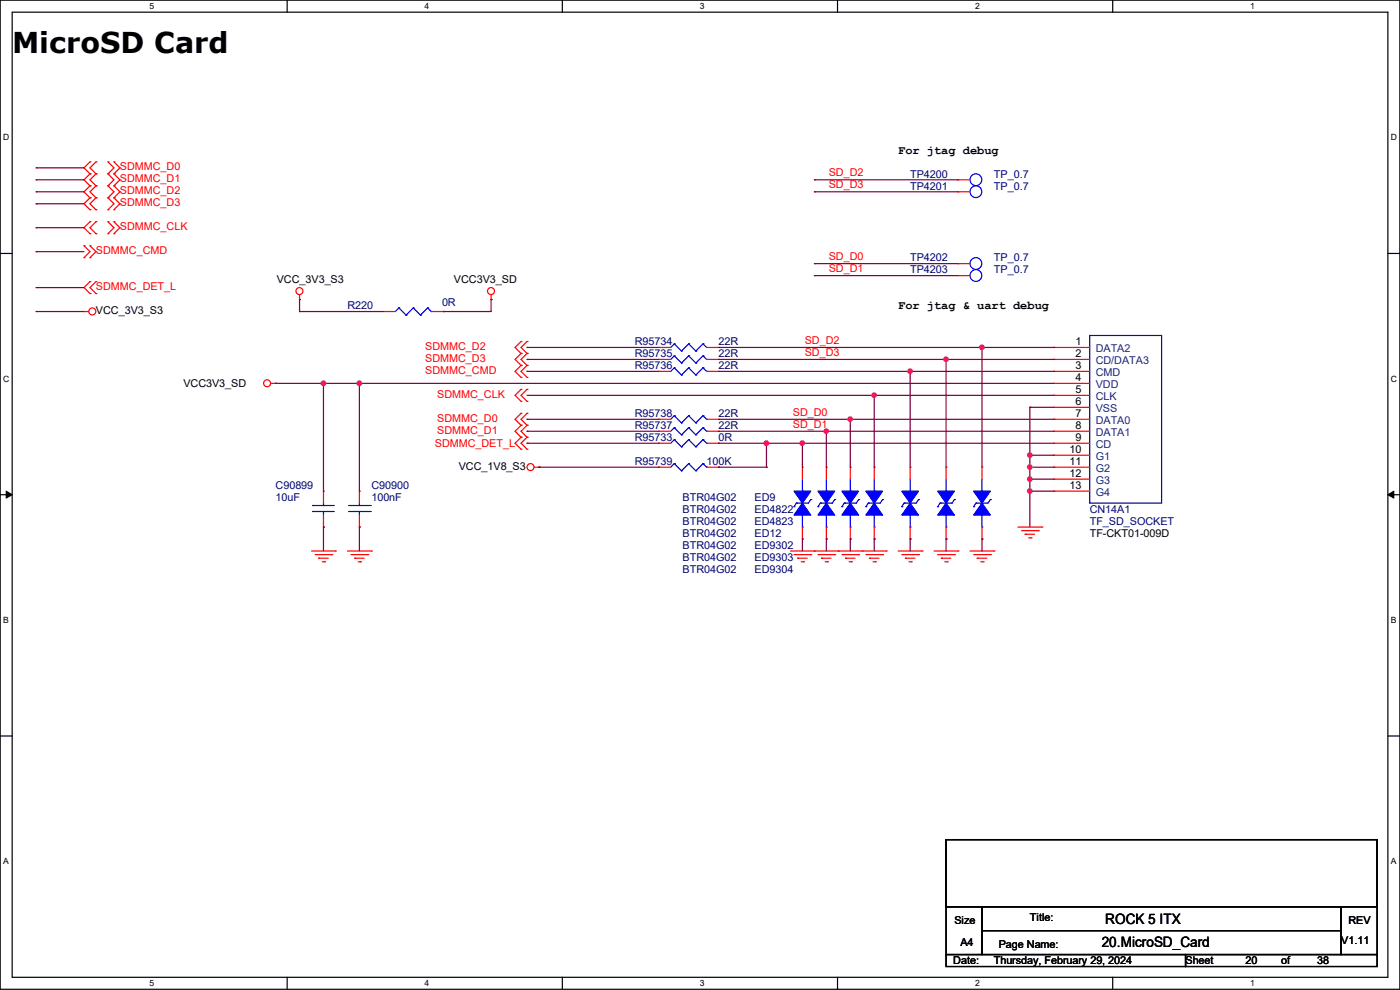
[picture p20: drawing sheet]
<svg xmlns="http://www.w3.org/2000/svg" width="297mm" height="210mm" viewBox="0 0 297 210" stroke-linecap="round" stroke-linejoin="round" font-family="sans-serif">
<defs><g id="words">
<text font-size="6.1" x="2.6" y="11.2">MicroSD Card</text>
<g font-size="3">
<text x="234.5" y="196.1">ROCK 5 IIITX</text>
<text x="234.5" y="196.1">ROCK 5 TX</text>
<text x="233.7" y="200.9">20.MicroSD_Card</text>
</g>
<g font-size="2.5">
<text x="190.5" y="32.6">For jtag debug</text>
<text x="190.5" y="65.6">For jtag &amp; uart debug</text>
</g>
<g font-size="2.3" fill="#f00">
<text x="25.4" y="36.2">SDMMC_D0</text>
<text x="25.4" y="38.7">SDMMC_D1</text>
<text x="25.4" y="41.2">SDMMC_D2</text>
<text x="175.8" y="37.4">SD_D2</text>
<text x="175.8" y="40">SD_D3</text>
<text x="25.4" y="43.8">SDMMC_D3</text>
<text x="20.4" y="53.9">SDMMC_CMD</text>
<text x="25.4" y="48.9">SDMMC_CLK</text>
<text x="175.8" y="55.2">SD_D0</text>
<text x="175.8" y="57.7">SD_D1</text>
<text x="20.4" y="61.6">SDMMC_DET_L</text>
<text x="90.2" y="74.3">SDMMC_D2</text>
<text x="90.2" y="76.8">SDMMC_D3</text>
<text x="170.7" y="73">SD_D2</text>
<text x="170.7" y="75.5">SD_D3</text>
<text x="90.2" y="79.3">SDMMC_CMD</text>
<text x="92.8" y="84.4">SDMMC_CLK</text>
<text x="92.8" y="89.5">SDMMC_D0</text>
<text x="168.2" y="88.2">SD_D0</text>
<text x="92.2" y="94.8">SDMMC_DET_L</text>
<text x="92.8" y="92">SDMMC_D1</text>
<text x="168.2" y="90.8">SD_D1</text>
</g>
<g font-size="2.3" fill="#000080">
<text x="193.1" y="40.2">TP4201</text>
<text x="193.1" y="37.7">TP4200</text>
<text x="210.9" y="40.2">TP_0.7</text>
<text x="210.9" y="37.7">TP_0.7</text>
<text x="193.1" y="58">TP4203</text>
<text x="193.1" y="55.5">TP4202</text>
<text x="210.9" y="58">TP_0.7</text>
<text x="210.9" y="55.5">TP_0.7</text>
<text x="73.7" y="65.6">R220</text>
<text x="93.8" y="64.9">0R</text>
<text x="134.7" y="73.2">R95734</text>
<text x="134.7" y="75.8">R95735</text>
<text x="152.4" y="73.2">22R</text>
<text x="152.4" y="75.8">22R</text>
<text x="134.7" y="78.3">R95736</text>
<text x="152.4" y="78.3">22R</text>
<text x="134.7" y="88.5">R95738</text>
<text x="152.4" y="88.5">22R</text>
<text x="134.7" y="91">R95737</text>
<text x="134.7" y="93.6">R95733</text>
<text x="152.4" y="91">22R</text>
<text x="152.4" y="93.6">0R</text>
<text x="134.7" y="98.6">R95739</text>
<text x="149.9" y="98.6">100K</text>
<text x="58.5" y="103.7">C90899</text>
<text x="58.5" y="106.3">10uF</text>
<text x="78.8" y="103.7">C90900</text>
<text x="78.8" y="106.3">100nF</text>
<text x="144.8" y="106.3">BTR04G02</text>
<text x="160.1" y="106.3">ED9</text>
<text x="144.8" y="108.8">BTR04G02</text>
<text x="144.8" y="113.9">BTR04G02</text>
<text x="144.8" y="111.3">BTR04G02</text>
<text x="160.1" y="108.8">ED4822</text>
<text x="160.1" y="113.9">ED12</text>
<text x="160.1" y="111.3">ED4823</text>
<text x="231.2" y="108.8">CN14A1</text>
<text x="231.2" y="111.3">TF_SD_SOCKET</text>
<text x="144.8" y="116.4">BTR04G02</text>
<text x="144.8" y="119">BTR04G02</text>
<text x="160.1" y="116.4">ED9302</text>
<text x="160.1" y="119">ED9303</text>
<text x="144.8" y="121.5">BTR04G02</text>
<text x="160.1" y="121.5">ED9304</text>
</g>
<g font-size="2.3">
<text x="58.7" y="60">VCC_3V3_S3</text>
<text x="96.3" y="60">VCC3V3_SD</text>
<text x="20.4" y="66.6">VCC_3V3_S3</text>
<text x="228.1" y="75.7">2</text>
<text x="228.1" y="73.2">1</text>
<text x="38.9" y="82.1">VCC3V3_SD</text>
<text x="228.1" y="78.2">3</text>
<text x="228.1" y="80.8">4</text>
<text x="228.1" y="83.3">5</text>
<text x="228.1" y="85.9">6</text>
<text x="228.1" y="88.4">7</text>
<text x="228.1" y="90.9">8</text>
<text x="228.1" y="93.5">9</text>
<text x="97.3" y="99.7">VCC_1V8_S3</text>
<text x="226.9" y="96">10</text>
<text x="226.9" y="98.6">11</text>
<text x="226.9" y="101.1">12</text>
<text x="226.9" y="103.6">13</text>
<text x="231.2" y="113.9">TF-CKT01-009D</text>
<text x="202.5" y="195.9">Size</text>
<text x="218.5" y="195.4">Title:</text>
<text x="286" y="195.9">REV</text>
<text x="203.8" y="200.7">A4</text>
<text x="211.9" y="201">Page Name:</text>
<text x="284.5" y="200.2">V1.11</text>
<text x="202.2" y="204.6">Date:</text>
<text x="210.9" y="204.6">Thursday, February 29, 2024</text>
<text x="251.5" y="204.6">Sheet</text>
<text x="264.2" y="204.6">20</text>
<text x="271.8" y="204.6">of</text>
<text x="279.4" y="204.6">38</text>
</g>
<g font-size="2.3" fill="#004080">
<text x="232.5" y="77.3">CD/DATA3</text>
<text x="232.5" y="74.8">DATA2</text>
<text x="232.5" y="79.8">CMD</text>
<text x="232.5" y="82.4">VDD</text>
<text x="232.5" y="84.9">CLK</text>
<text x="232.5" y="87.5">VSS</text>
<text x="232.5" y="90">DATA0</text>
<text x="232.5" y="92.5">DATA1</text>
<text x="232.5" y="95.1">CD</text>
<text x="232.5" y="97.6">G1</text>
<text x="232.5" y="100.2">G2</text>
<text x="232.5" y="102.7">G3</text>
<text x="232.5" y="105.2">G4</text>
</g>
<g font-size="1.8">
<text x="31.7" y="1.9">5</text>
<text x="90.1" y="1.9">4</text>
<text x="148.5" y="1.9">3</text>
<text x="206.8" y="1.9">2</text>
<text x="265.2" y="1.9">1</text>
<text x=".7" y="29.8">D</text>
<text x="295.1" y="29.8">D</text>
<text x=".7" y="80.9">C</text>
<text x="295.1" y="80.9">C</text>
<text x=".7" y="132.1">B</text>
<text x="295.1" y="132.1">B</text>
<text x=".7" y="183.3">A</text>
<text x="295.1" y="183.3">A</text>
<text x="31.7" y="209.2">5</text>
<text x="90.1" y="209.2">4</text>
<text x="148.5" y="209.2">3</text>
<text x="206.8" y="209.2">2</text>
<text x="265.2" y="209.2">1</text>
</g>
</g></defs>
<g fill="none" stroke="#000" stroke-width=".25">
<path d="M0 0h297v209.8h-297zM2.6 2.6h291.8v204.7h-291.8zM60.9 0v2.6M119.3 0v2.6M177.7 0v2.6M236.1 0v2.6M0 53.8h2.6M294.4 53.8h2.6M0 104.9h2.6M294.4 104.9h2.6M0 156.1h2.6M294.4 156.1h2.6"/>
<path d="M200.7 178.1h91.4v14.2h-91.4zM200.7 192.3h7.6v10.2h-7.6zM208.3 192.3h76.2v5.1h-76.2zM208.3 197.4h76.2v5.1h-76.2zM284.5 192.3h7.6v10.2h-7.6zM60.9 207.3v2.5M119.3 207.3v2.5M177.7 207.3v2.5M200.7 202.5h50.8v2.5h-50.8zM236.1 207.3v2.5M251.5 202.5h40.6v2.5h-40.6z"/>
</g>
<path d="M1.3 104.2l1.3 .7-1.3 .8zM294.4 104.9l1.3-.7v1.5z" fill="#000"/>
<path d="M1.3 104.2l1.3 .7-1.3 .8zM294.4 104.9l1.3-.7v1.5z" fill="none" stroke="#000" stroke-width=".21"/>
<g fill="none" stroke="#f00" stroke-width=".25">
<path d="M19.1 34.3h.1M19.1 36.9h.1M19.1 39.4h.1M19.1 34.3l-1.3 1.3 1.3 1.3M19.1 36.9l-1.3 1.2 1.3 1.3M19.1 39.4l-1.3 1.3 1.3 1.3M20.4 36.9h.1M20.4 34.3h.1M20.4 39.4h.1M20.4 34.3l-1.3 1.3 1.3 1.3M20.4 39.4l-1.3 1.3 1.3 1.3M20.4 36.9l-1.3 1.2 1.3 1.3"/>
<path d="M22.9 36.9h.1M22.9 34.3h.1M22.9 39.4h.1M22.9 39.4l1.3 1.3-1.3 1.3M22.9 34.3l1.3 1.3-1.3 1.3M22.9 36.9l1.3 1.2-1.3 1.3M24.2 36.9h.1M24.2 34.3h.1M24.2 39.4h.1M24.2 34.3l1.2 1.3-1.2 1.3M24.2 36.9l1.2 1.2-1.2 1.3M24.2 39.4l1.2 1.3-1.2 1.3"/>
<path d="M17.8 54.7h.1M17.8 52.1h.1M17.8 52.1l1.3 1.3-1.3 1.3M19.1 42h.1M19.1 44.5h.1M19.1 47h.1M19.1 49.6h.1M19.1 54.7h.1M19.1 52.1h.1M19.1 59.7h.1M19.1 42l-1.3 1.2 1.3 1.3M19.1 47l-1.3 1.3 1.3 1.3"/>
<path d="M19.1 52.1l1.3 1.3-1.3 1.3M19.1 59.7l-1.3 1.3 1.3 1.3M20.4 42h.1M20.4 44.5h.1M20.4 49.6h.1M20.4 47h.1M20.4 59.7h.1M20.4 42l-1.3 1.2 1.3 1.3M20.4 47l-1.3 1.3 1.3 1.3M20.4 59.7l-1.3 1.3 1.3 1.3M22.9 42h.1M22.9 44.5h.1"/>
<path d="M22.9 49.6h.1M22.9 47h.1M22.9 42l1.3 1.2-1.3 1.3M22.9 47l1.3 1.3-1.3 1.3M24.2 42h.1M24.2 44.5h.1M24.2 49.6h.1M24.2 47h.1M24.2 42l1.2 1.2-1.2 1.3M24.2 47l1.2 1.3-1.2 1.3M17.8 66.1h.1M17.8 66.1h1"/>
<path d="M19.1 62.3h.1M20.4 62.3h.1M63.5 63.5h.1M63.5 62.5v1M104.2 63.5h.1M104.2 62.5v1M110.5 75h.1M110.5 72.4h.1M110.5 77.5h.1M110.5 72.4l-1.2 1.3 1.2 1.3M110.5 75l-1.2 1.2 1.2 1.3M110.5 77.5l-1.2 1.3 1.2 1.3"/>
<path d="M111.8 75h.1M111.8 72.4h.1M111.8 77.5h.1M111.8 72.4l-1.3 1.3 1.3 1.3M111.8 75l-1.3 1.2 1.3 1.3M111.8 77.5l-1.3 1.3 1.3 1.3M139.7 78.8h.1M139.7 78.8h2.6M149.9 78.8h2.5M152.4 78.8h.1M57.4 81.3h1.1M58.5 81.3h.1"/>
<path d="M110.5 80.1h.1M110.5 85.1h.1M110.5 82.6h.1M110.5 90.2h.1M110.5 87.7h.1M110.5 92.8h.1M110.5 95.3h.1M110.5 82.6l-1.2 1.3 1.2 1.2M110.5 87.7l-1.2 1.2 1.2 1.3M110.5 90.2l-1.2 1.3 1.2 1.3M110.5 92.8l-1.2 1.2 1.2 1.3M111.8 80.1h.1"/>
<path d="M111.8 85.1h.1M111.8 82.6h.1M111.8 90.2h.1M111.8 87.7h.1M111.8 92.8h.1M111.8 95.3h.1M111.8 82.6l-1.3 1.3 1.3 1.2M111.8 87.7l-1.3 1.2 1.3 1.3M111.8 90.2l-1.3 1.3 1.3 1.3M111.8 92.8l-1.3 1.2 1.3 1.3M113.3 99.1h1M114.3 99.1h.1"/>
<path d="M66.1 116.9h5.1M66.8 117.6h3.6M67.6 118.4h.1M67.6 118.4h2M68.4 119.2h.5M68.9 119.2h.1M70.4 117.6h.1M71.2 116.9h.1M73.7 116.9h5.1M74.5 117.6h3.5M75.2 118.4h.1M75.2 118.4h2.1"/>
<path d="M76 119.2h.5M76.5 119.2h.1M78 117.6h.1M78.8 116.9h.1M167.7 116.9h20.3M168.4 117.6h3.6M169.2 118.4h.1M169.2 118.4h2M170 119.2h.5M170.5 119.2h.1M172 117.6h.1M172.8 116.9h.1"/>
<path d="M173.5 117.6h3.6M174.3 118.4h.1M174.3 118.4h2M175 119.2h.6M175.6 119.2h.1M177.1 117.6h.1M177.8 116.9h.1M178.6 117.6h3.6M179.4 118.4h.1M179.4 118.4h2M180.1 119.2h.5M180.6 119.2h.1"/>
<path d="M182.2 117.6h.1M182.9 116.9h.1M183.7 117.6h3.5M184.4 118.4h.1M184.4 118.4h2.1M185.2 119.2h.5M185.7 119.2h.1M187.2 117.6h.1M188 116.9h.1M190.5 116.9h5.1M191.3 117.6h3.6M192.1 118.4h.1"/>
<path d="M192.1 118.4h2M192.8 119.2h.5M193.3 119.2h.1M194.9 117.6h.1M195.6 116.9h.1M198.2 116.9h5M198.9 117.6h3.6M199.7 118.4h.1M199.7 118.4h2M200.4 119.2h.6M201 119.2h.1M202.5 117.6h.1"/>
<path d="M203.2 116.9h.1M205.8 116.9h5.1M206.5 117.6h3.6M207.3 118.4h.1M207.3 118.4h2M208.1 119.2h.5M208.6 119.2h.1M210.1 117.6h.1M210.9 116.9h.1M215.9 111.8h5.1M216.7 112.6h3.6M217.5 113.3h.1"/>
<path d="M217.5 113.3h2M218.2 114.1h.5M218.7 114.1h.1M220.3 112.6h.1M221 111.8h.1"/>
<circle cx="19.6" cy="66.1" r=".74"/>
<circle cx="63.5" cy="61.7" r=".74"/>
<circle cx="104.2" cy="61.7" r=".74"/>
<circle cx="56.7" cy="81.3" r=".74"/>
<circle cx="112.5" cy="99.1" r=".74"/>
</g>
<g fill="none" stroke="#00f" stroke-width=".25">
<path d="M143 78h.1M143 78l-.7 .8M143 78l1.6 1.5M144.6 79.5h.1M146.1 78h.1M146.1 78l-1.5 1.5M146.1 78l1.5 1.5M147.6 79.5h.1M149.1 78h.1M149.1 78l-1.5 1.5M149.1 78l.8 .8M149.9 78.8h.1"/>
<path d="M191.8 106.7h.1M191.8 106.7h2.6M193.1 104.2h.1M193.1 111.8h.1M193.1 101.6v2.6M193.1 109.3v2.5"/>
</g>
<path d="M191.3 104.2h3.6l-1.8 2.5z" fill-rule="evenodd" fill="#00f"/>
<path d="M191.3 104.2h3.6l-1.8 2.5zM191.3 107.5h.1M191.8 106.7l-.5 .8M194.9 106h.1M194.9 106l-.5 .7" fill="none" stroke="#00f" stroke-width=".25"/>
<path d="M193.1 106.7l1.8 2.6h-3.6z" fill-rule="evenodd" fill="#00f"/>
<path d="M174 106.7h.1M174 106.7h2.6M175.3 104.2h.1M175.3 111.8h.1M175.3 101.6v2.6M175.3 109.3v2.5M193.1 106.7l1.8 2.6h-3.6z" fill="none" stroke="#00f" stroke-width=".25"/>
<path d="M193.1 99.1h.1M193.1 99.1v2.5M193.1 114.3h.1M193.1 111.8v2.5" fill="none" stroke="#f00" stroke-width=".25"/>
<path d="M173.5 104.2h3.6l-1.8 2.5z" fill-rule="evenodd" fill="#00f"/>
<path d="M173.5 104.2h3.6l-1.8 2.5zM173.5 107.5h.1M174 106.7l-.5 .8M177.1 106h.1M177.1 106l-.5 .7" fill="none" stroke="#00f" stroke-width=".25"/>
<path d="M175.3 106.7l1.8 2.6h-3.6z" fill-rule="evenodd" fill="#00f"/>
<g fill="none" stroke="#00f" stroke-width=".25">
<path d="M175.3 106.7l1.8 2.6h-3.6zM199.4 106.7h.1M199.4 106.7h2.6M200.7 104.2h.1M200.7 111.8h.1M200.7 101.6v2.6M200.7 109.3v2.5"/>
<circle cx="207" cy="58.4" r="1.25"/>
</g>
<path d="M203.2 58.5h.1M203.2 58.5h2.6M175.3 99.1h.1M175.3 99.1v2.5M175.3 114.3h.1M175.3 111.8v2.5" fill="none" stroke="#f00" stroke-width=".25"/>
<path d="M198.9 104.2h3.6l-1.8 2.5z" fill-rule="evenodd" fill="#00f"/>
<path d="M198.9 104.2h3.6l-1.8 2.5zM198.9 107.5h.1M199.4 106.7l-.5 .8M202.5 106h.1M202.5 106l-.5 .7" fill="none" stroke="#00f" stroke-width=".25"/>
<path d="M200.7 106.7l1.8 2.6h-3.6z" fill-rule="evenodd" fill="#00f"/>
<path d="M184.2 106.7h.1M184.2 106.7h2.5M185.5 104.2h.1M185.5 111.8h.1M185.5 101.6v2.6M185.5 109.3v2.5M200.7 106.7l1.8 2.6h-3.6z" fill="none" stroke="#00f" stroke-width=".25"/>
<path d="M200.7 99.1h.1M200.7 99.1v2.5M200.7 114.3h.1M200.7 111.8v2.5" fill="none" stroke="#f00" stroke-width=".25"/>
<path d="M183.7 104.2h3.5l-1.7 2.5z" fill-rule="evenodd" fill="#00f"/>
<path d="M183.7 104.2h3.5l-1.7 2.5zM183.7 107.5h.1M184.2 106.7l-.5 .8M187.2 106h.1M187.2 106l-.5 .7" fill="none" stroke="#00f" stroke-width=".25"/>
<path d="M185.5 106.7l1.7 2.6h-3.5z" fill-rule="evenodd" fill="#00f"/>
<g fill="none" stroke="#00f" stroke-width=".25">
<path d="M143 88.2h.1M143 90.7h.1M143 88.2l-.7 .7M143 88.2l1.6 1.5M143 90.7l-.7 .8M143 90.7l1.6 1.5M144.6 89.7h.1M144.6 92.2h.1M146.1 88.2h.1M146.1 90.7h.1M146.1 88.2l-1.5 1.5M146.1 88.2l1.5 1.5"/>
<path d="M146.1 90.7l-1.5 1.5M146.1 90.7l1.5 1.5M147.6 89.7h.1M147.6 92.2h.1M149.1 88.2h.1M149.1 90.7h.1M149.1 88.2l-1.5 1.5M149.1 88.2l.8 .7M149.1 90.7l-1.5 1.5M149.1 90.7l.8 .8M149.9 88.9h.1M149.9 91.5h.1"/>
<path d="M74 108.5h4.5M74 107.2h4.5M76.2 107.2h.1M76.2 108.5h.1M76.2 106.7v.5M76.2 108.5v.8M78.5 108.5h.1M78.5 107.2h.1M185.5 106.7l1.7 2.6h-3.5zM207.1 106.7h.1M207.1 106.7h2.5M208.3 104.2h.1"/>
<path d="M208.3 111.8h.1M208.3 101.6v2.6M208.3 109.3v2.5"/>
</g>
<g fill="none" stroke="#f00" stroke-width=".25">
<path d="M139.7 88.9h.1M139.7 91.5h.1M139.7 88.9h2.6M139.7 91.5h2.6M149.9 88.9h2.5M149.9 91.5h2.5M152.4 88.9h.1M152.4 91.5h.1M185.5 99.1h.1M185.5 99.1v2.5M76.2 104.2h.1M76.2 111.8h.1"/>
<path d="M76.2 104.2v2.5M76.2 109.3v2.5M185.5 114.3h.1M185.5 111.8v2.5"/>
</g>
<path d="M206.5 104.2h3.6l-1.8 2.5z" fill-rule="evenodd" fill="#00f"/>
<path d="M206.5 104.2h3.6l-1.8 2.5zM206.5 107.5h.1M207.1 106.7l-.6 .8M210.1 106h.1M210.1 106l-.5 .7" fill="none" stroke="#00f" stroke-width=".25"/>
<path d="M208.3 106.7l1.8 2.6h-3.6z" fill-rule="evenodd" fill="#00f"/>
<g fill="none" stroke="#00f" stroke-width=".25">
<path d="M84.6 65.3h.1M84.6 65.3l-.7 .8M84.6 65.3l1.5 1.5M86.1 66.8h.1M87.7 65.3h.1M87.7 65.3l-1.6 1.5M87.7 65.3l1.5 1.5M89.2 66.8h.1M90.7 65.3h.1M90.7 65.3l-1.5 1.5M90.7 65.3l.8 .8M91.5 66.1h.1"/>
<path d="M143 98.3h.1M143 93.3h.1M143 98.3l-.7 .8M143 98.3l1.6 1.6M143 93.3l-.7 .7M143 93.3l1.6 1.5M144.6 99.9h.1M144.6 94.8h.1M146.1 98.3h.1M146.1 93.3h.1M146.1 98.3l-1.5 1.6M146.1 98.3l1.5 1.6"/>
<path d="M146.1 93.3l-1.5 1.5M146.1 93.3l1.5 1.5M147.6 99.9h.1M147.6 94.8h.1M149.1 98.3h.1M149.1 93.3h.1M149.1 98.3l-1.5 1.6M149.1 98.3l.8 .8M149.1 93.3l-1.5 1.5M149.1 93.3l.8 .7M149.9 99.1h.1M149.9 94h.1"/>
<path d="M169 106.7h.1M169 106.7h2.5M170.2 104.2h.1M170.2 111.8h.1M170.2 101.6v2.6M170.2 109.3v2.5M208.3 106.7l1.8 2.6h-3.6z"/>
<circle cx="207" cy="55.9" r="1.25"/>
</g>
<g fill="none" stroke="#f00" stroke-width=".25">
<path d="M203.2 55.9h.1M203.2 55.9h2.6M81.3 66.1h.1M81.3 66.1h2.6M91.5 66.1h2.5M94 66.1h.1M139.7 99.1h.1M139.7 94h.1M139.7 99.1h2.6M139.7 94h2.6M149.9 99.1h2.5M149.9 94h2.5"/>
<path d="M152.4 99.1h.1M152.4 94h.1M208.3 99.1h.1M208.3 99.1v2.5M208.3 114.3h.1M208.3 111.8v2.5"/>
</g>
<path d="M168.4 104.2h3.6l-1.8 2.5z" fill-rule="evenodd" fill="#00f"/>
<path d="M168.4 104.2h3.6l-1.8 2.5zM168.4 107.5h.1M169 106.7l-.6 .8M172 106h.1M172 106l-.5 .7" fill="none" stroke="#00f" stroke-width=".25"/>
<path d="M170.2 106.7l1.8 2.6h-3.6z" fill-rule="evenodd" fill="#00f"/>
<path d="M170.2 106.7l1.8 2.6h-3.6zM179.1 106.7h.1M179.1 106.7h2.6M180.4 104.2h.1M180.4 111.8h.1M180.4 101.6v2.6M180.4 109.3v2.5" fill="none" stroke="#00f" stroke-width=".25"/>
<path d="M170.2 99.1h.1M170.2 99.1v2.5M170.2 114.3h.1M170.2 111.8v2.5" fill="none" stroke="#f00" stroke-width=".25"/>
<path d="M178.6 104.2h3.6l-1.8 2.5z" fill-rule="evenodd" fill="#00f"/>
<path d="M178.6 104.2h3.6l-1.8 2.5zM178.6 107.5h.1M179.1 106.7l-.5 .8M182.2 106h.1M182.2 106l-.5 .7" fill="none" stroke="#00f" stroke-width=".25"/>
<path d="M180.4 106.7l1.8 2.6h-3.6z" fill-rule="evenodd" fill="#00f"/>
<g fill="none" stroke="#00f" stroke-width=".25">
<path d="M143 72.9h.1M143 75.5h.1M143 72.9l-.7 .8M143 72.9l1.6 1.6M143 75.5l-.7 .7M143 75.5l1.6 1.5M144.6 74.5h.1M144.6 77h.1M146.1 72.9h.1M146.1 75.5h.1M146.1 72.9l-1.5 1.6M146.1 72.9l1.5 1.6"/>
<path d="M146.1 75.5l-1.5 1.5M146.1 75.5l1.5 1.5M147.6 74.5h.1M147.6 77h.1M149.1 72.9h.1M149.1 75.5h.1M149.1 72.9l-1.5 1.6M149.1 72.9l.8 .8M149.1 75.5l-1.5 1.5M149.1 75.5l.8 .7M149.9 73.7h.1M149.9 76.2h.1"/>
<path d="M231.2 71.2h15.2v35.5h-15.2zM66.3 108.5h.1M66.3 107.2h.1M66.3 108.5h4.6M66.3 107.2h4.6M68.6 107.2h.1M68.6 108.5h.1M68.6 106.7v.5M68.6 108.5v.8M180.4 106.7l1.8 2.6h-3.6z"/>
<circle cx="207" cy="38.1" r="1.25"/>
<circle cx="207" cy="40.7" r="1.25"/>
</g>
<g fill="none" stroke="#f00" stroke-width=".25">
<path d="M203.2 38.1h.1M203.2 38.1h2.6M203.2 40.7h.1M203.2 40.7h2.6M139.7 73.7h.1M139.7 76.2h.1M139.7 73.7h2.6M139.7 76.2h2.6M149.9 73.7h2.5M149.9 76.2h2.5M152.4 73.7h.1M152.4 76.2h.1"/>
<path d="M223.6 76.2h.1M223.6 78.8h.1M223.6 73.7h.1M223.6 73.7h7.6M223.6 76.2h7.6M223.6 78.8h7.6M180.4 99.1h.1M180.4 99.1v2.5M223.6 81.3h.1M223.6 83.9h.1M223.6 86.4h.1M223.6 88.9h.1"/>
<path d="M223.6 91.5h.1M223.6 94h.1M223.6 96.6h.1M223.6 99.1h.1M223.6 81.3h7.6M223.6 83.9h7.6M223.6 86.4h7.6M223.6 88.9h7.6M223.6 91.5h7.6M223.6 94h7.6M223.6 96.6h7.6M223.6 99.1h7.6"/>
<path d="M68.6 104.2h.1M68.6 111.8h.1M68.6 104.2v2.5M68.6 109.3v2.5M180.4 114.3h.1M180.4 111.8v2.5M223.6 101.6h.1M223.6 104.2h.1M223.6 101.6h7.6M223.6 104.2h7.6"/>
</g>
<g fill="none" stroke="#800040" stroke-width=".25">
<path d="M7.7 35.6h.1M7.7 38.1h.1M7.7 35.6h10.1M7.7 38.1h10.1M172.8 38.1h.1M172.8 38.1h30.4M7.7 40.7h.1M7.7 43.2h.1M7.7 48.3h.1M7.7 53.4h.1M7.7 40.7h10.1M7.7 43.2h10.1"/>
<path d="M7.7 48.3h10.1M7.7 53.4h10.1M172.8 40.7h.1M172.8 55.9h.1M172.8 58.5h.1M172.8 40.7h30.4M172.8 55.9h30.4M172.8 58.5h30.4M7.7 61h.1M7.7 66.1h.1M7.7 61h10.1M7.7 66.1h10.1"/>
<path d="M111.8 73.7h.1M111.8 73.7h27.9M152.4 73.7h55.9M208.3 73.7h.1"/>
</g>
<circle cx="208.3" cy="73.7" r=".49" fill="#f0f"/>
<circle cx="208.3" cy="73.7" r=".49" fill="none" stroke="#f0f" stroke-width=".25"/>
<path d="M111.8 76.2h.1M111.8 78.8h.1M111.8 76.2h27.9M111.8 78.8h27.9M152.4 76.2h48.3M152.4 78.8h40.7M193.1 78.8h.1M200.7 76.2h.1M58.5 81.3h.1M58.5 81.3h10.1" fill="none" stroke="#800040" stroke-width=".25"/>
<circle cx="68.6" cy="81.3" r=".49" fill="#f0f"/>
<circle cx="68.6" cy="81.3" r=".49" fill="none" stroke="#f0f" stroke-width=".25"/>
<path d="M68.6 81.3h.1M68.6 81.3h155M68.6 81.3v22.9M76.2 81.3h.1" fill="none" stroke="#800040" stroke-width=".25"/>
<circle cx="76.2" cy="81.3" r=".49" fill="#f0f"/>
<circle cx="76.2" cy="81.3" r=".49" fill="none" stroke="#f0f" stroke-width=".25"/>
<path d="M76.2 81.3h.1M76.2 81.3v22.9M111.8 83.9h73.7M185.5 83.9h.1" fill="none" stroke="#800040" stroke-width=".25"/>
<circle cx="185.4" cy="83.8" r=".49" fill="#f0f"/>
<circle cx="185.4" cy="83.8" r=".49" fill="none" stroke="#f0f" stroke-width=".25"/>
<path d="M111.8 88.9h.1M111.8 88.9h27.9M152.4 88.9h71.2M180.4 88.9h.1M180.4 88.9v10.2M185.5 83.9h.1M185.5 83.9v15.2M185.5 83.9h38.1M218.5 86.4h.1M218.5 86.4v10.2M218.5 86.4h5.1" fill="none" stroke="#800040" stroke-width=".25"/>
<circle cx="180.4" cy="88.9" r=".49" fill="#f0f"/>
<circle cx="180.4" cy="88.9" r=".49" fill="none" stroke="#f0f" stroke-width=".25"/>
<path d="M111.8 91.5h.1M111.8 91.5h27.9M152.4 91.5h71.2M175.3 91.5h.1M175.3 91.5v7.6" fill="none" stroke="#800040" stroke-width=".25"/>
<circle cx="175.3" cy="91.5" r=".49" fill="#f0f"/>
<circle cx="175.3" cy="91.5" r=".49" fill="none" stroke="#f0f" stroke-width=".25"/>
<path d="M111.8 94h.1M111.8 94h27.9M152.4 94h.1M152.4 94h10.2" fill="none" stroke="#800040" stroke-width=".25"/>
<circle cx="162.6" cy="94" r=".49" fill="#f0f"/>
<circle cx="162.6" cy="94" r=".49" fill="none" stroke="#f0f" stroke-width=".25"/>
<path d="M162.6 99.1h.1M170.2 94h.1M223.6 94h-61v5.1" fill="none" stroke="#800040" stroke-width=".25"/>
<circle cx="170.2" cy="94" r=".49" fill="#f0f"/>
<circle cx="170.2" cy="94" r=".49" fill="none" stroke="#f0f" stroke-width=".25"/>
<path d="M170.2 94h.1M170.2 94v5.1M218.5 96.6h.1M218.5 96.6v2.5" fill="none" stroke="#800040" stroke-width=".25"/>
<circle cx="218.5" cy="96.5" r=".49" fill="#f0f"/>
<circle cx="218.5" cy="96.5" r=".49" fill="none" stroke="#f0f" stroke-width=".25"/>
<path d="M114.3 99.1h.1M114.3 99.1h25.4M152.4 99.1h.1M152.4 99.1h10.2M218.5 96.6h.1M218.5 99.1h.1M218.5 96.6h5.1M218.5 99.1h5.1M218.5 99.1v2.5" fill="none" stroke="#800040" stroke-width=".25"/>
<circle cx="218.5" cy="99.1" r=".49" fill="#f0f"/>
<circle cx="218.5" cy="99.1" r=".49" fill="none" stroke="#f0f" stroke-width=".25"/>
<path d="M218.5 101.6h.1M218.5 101.6v2.6" fill="none" stroke="#800040" stroke-width=".25"/>
<circle cx="218.5" cy="101.6" r=".49" fill="#f0f"/>
<circle cx="218.5" cy="101.6" r=".49" fill="none" stroke="#f0f" stroke-width=".25"/>
<path d="M218.5 101.6h.1M218.5 104.2h.1M218.5 101.6h5.1M218.5 104.2v7.6" fill="none" stroke="#800040" stroke-width=".25"/>
<circle cx="218.5" cy="104.2" r=".49" fill="#f0f"/>
<circle cx="218.5" cy="104.2" r=".49" fill="none" stroke="#f0f" stroke-width=".25"/>
<g fill="none" stroke="#800040" stroke-width=".25">
<path d="M63.5 66.1h.1M63.5 63.5h.1M63.5 66.1h17.8M63.5 63.5v2.6M94 66.1h.1M104.2 63.5h.1M104.2 63.5v2.6h-10.2M193.1 78.8h.1M193.1 78.8v20.3M68.6 111.8h.1M68.6 111.8v5.1M76.2 111.8h.1"/>
<path d="M76.2 111.8v5.1M170.2 114.3h.1M170.2 114.3v2.6M175.3 114.3h.1M175.3 114.3v2.6M180.4 114.3h.1M180.4 114.3v2.6M185.5 114.3h.1M185.5 114.3v2.6M218.5 104.2h.1M218.5 104.2h5.1"/>
</g>
<circle cx="193.1" cy="78.8" r=".49" fill="#f0f"/>
<circle cx="193.1" cy="78.8" r=".49" fill="none" stroke="#f0f" stroke-width=".25"/>
<path d="M193.1 78.8h30.5M200.7 76.2h.1M200.7 76.2v22.9M223.6 78.8h.1M193.1 114.3h.1M193.1 114.3v2.6M200.7 114.3h.1M200.7 114.3v2.6" fill="none" stroke="#800040" stroke-width=".25"/>
<circle cx="200.7" cy="76.2" r=".49" fill="#f0f"/>
<circle cx="200.7" cy="76.2" r=".49" fill="none" stroke="#f0f" stroke-width=".25"/>
<path d="M200.7 76.2h22.9M208.3 73.7h.1M208.3 73.7v25.4M208.3 73.7h15.3M223.6 76.2h.1M223.6 73.7h.1M208.3 114.3h.1M208.3 114.3v2.6" fill="none" stroke="#800040" stroke-width=".25"/>
<circle cx="208.3" cy="73.7" r=".49" fill="#f0f"/>
<circle cx="208.3" cy="73.7" r=".49" fill="none" stroke="#f0f" stroke-width=".25"/>
<circle cx="68.6" cy="81.3" r=".49" fill="#f0f"/>
<circle cx="68.6" cy="81.3" r=".49" fill="none" stroke="#f0f" stroke-width=".25"/>
<circle cx="76.2" cy="81.3" r=".49" fill="#f0f"/>
<circle cx="76.2" cy="81.3" r=".49" fill="none" stroke="#f0f" stroke-width=".25"/>
<circle cx="185.4" cy="83.8" r=".49" fill="#f0f"/>
<circle cx="185.4" cy="83.8" r=".49" fill="none" stroke="#f0f" stroke-width=".25"/>
<circle cx="180.4" cy="88.9" r=".49" fill="#f0f"/>
<circle cx="180.4" cy="88.9" r=".49" fill="none" stroke="#f0f" stroke-width=".25"/>
<circle cx="175.3" cy="91.5" r=".49" fill="#f0f"/>
<circle cx="175.3" cy="91.5" r=".49" fill="none" stroke="#f0f" stroke-width=".25"/>
<circle cx="162.6" cy="94" r=".49" fill="#f0f"/>
<circle cx="162.6" cy="94" r=".49" fill="none" stroke="#f0f" stroke-width=".25"/>
<circle cx="170.2" cy="94" r=".49" fill="#f0f"/>
<circle cx="170.2" cy="94" r=".49" fill="none" stroke="#f0f" stroke-width=".25"/>
<circle cx="218.5" cy="96.5" r=".49" fill="#f0f"/>
<circle cx="218.5" cy="96.5" r=".49" fill="none" stroke="#f0f" stroke-width=".25"/>
<circle cx="218.5" cy="99.1" r=".49" fill="#f0f"/>
<circle cx="218.5" cy="99.1" r=".49" fill="none" stroke="#f0f" stroke-width=".25"/>
<circle cx="218.5" cy="101.6" r=".49" fill="#f0f"/>
<circle cx="218.5" cy="101.6" r=".49" fill="none" stroke="#f0f" stroke-width=".25"/>
<circle cx="218.5" cy="104.2" r=".49" fill="#f0f"/>
<circle cx="218.5" cy="104.2" r=".49" fill="none" stroke="#f0f" stroke-width=".25"/>
<circle cx="193.1" cy="78.8" r=".49" fill="#f0f"/>
<circle cx="193.1" cy="78.8" r=".49" fill="none" stroke="#f0f" stroke-width=".25"/>
<circle cx="200.7" cy="76.2" r=".49" fill="#f0f"/>
<circle cx="200.7" cy="76.2" r=".49" fill="none" stroke="#f0f" stroke-width=".25"/>
<use href="#words"/>
</svg>
